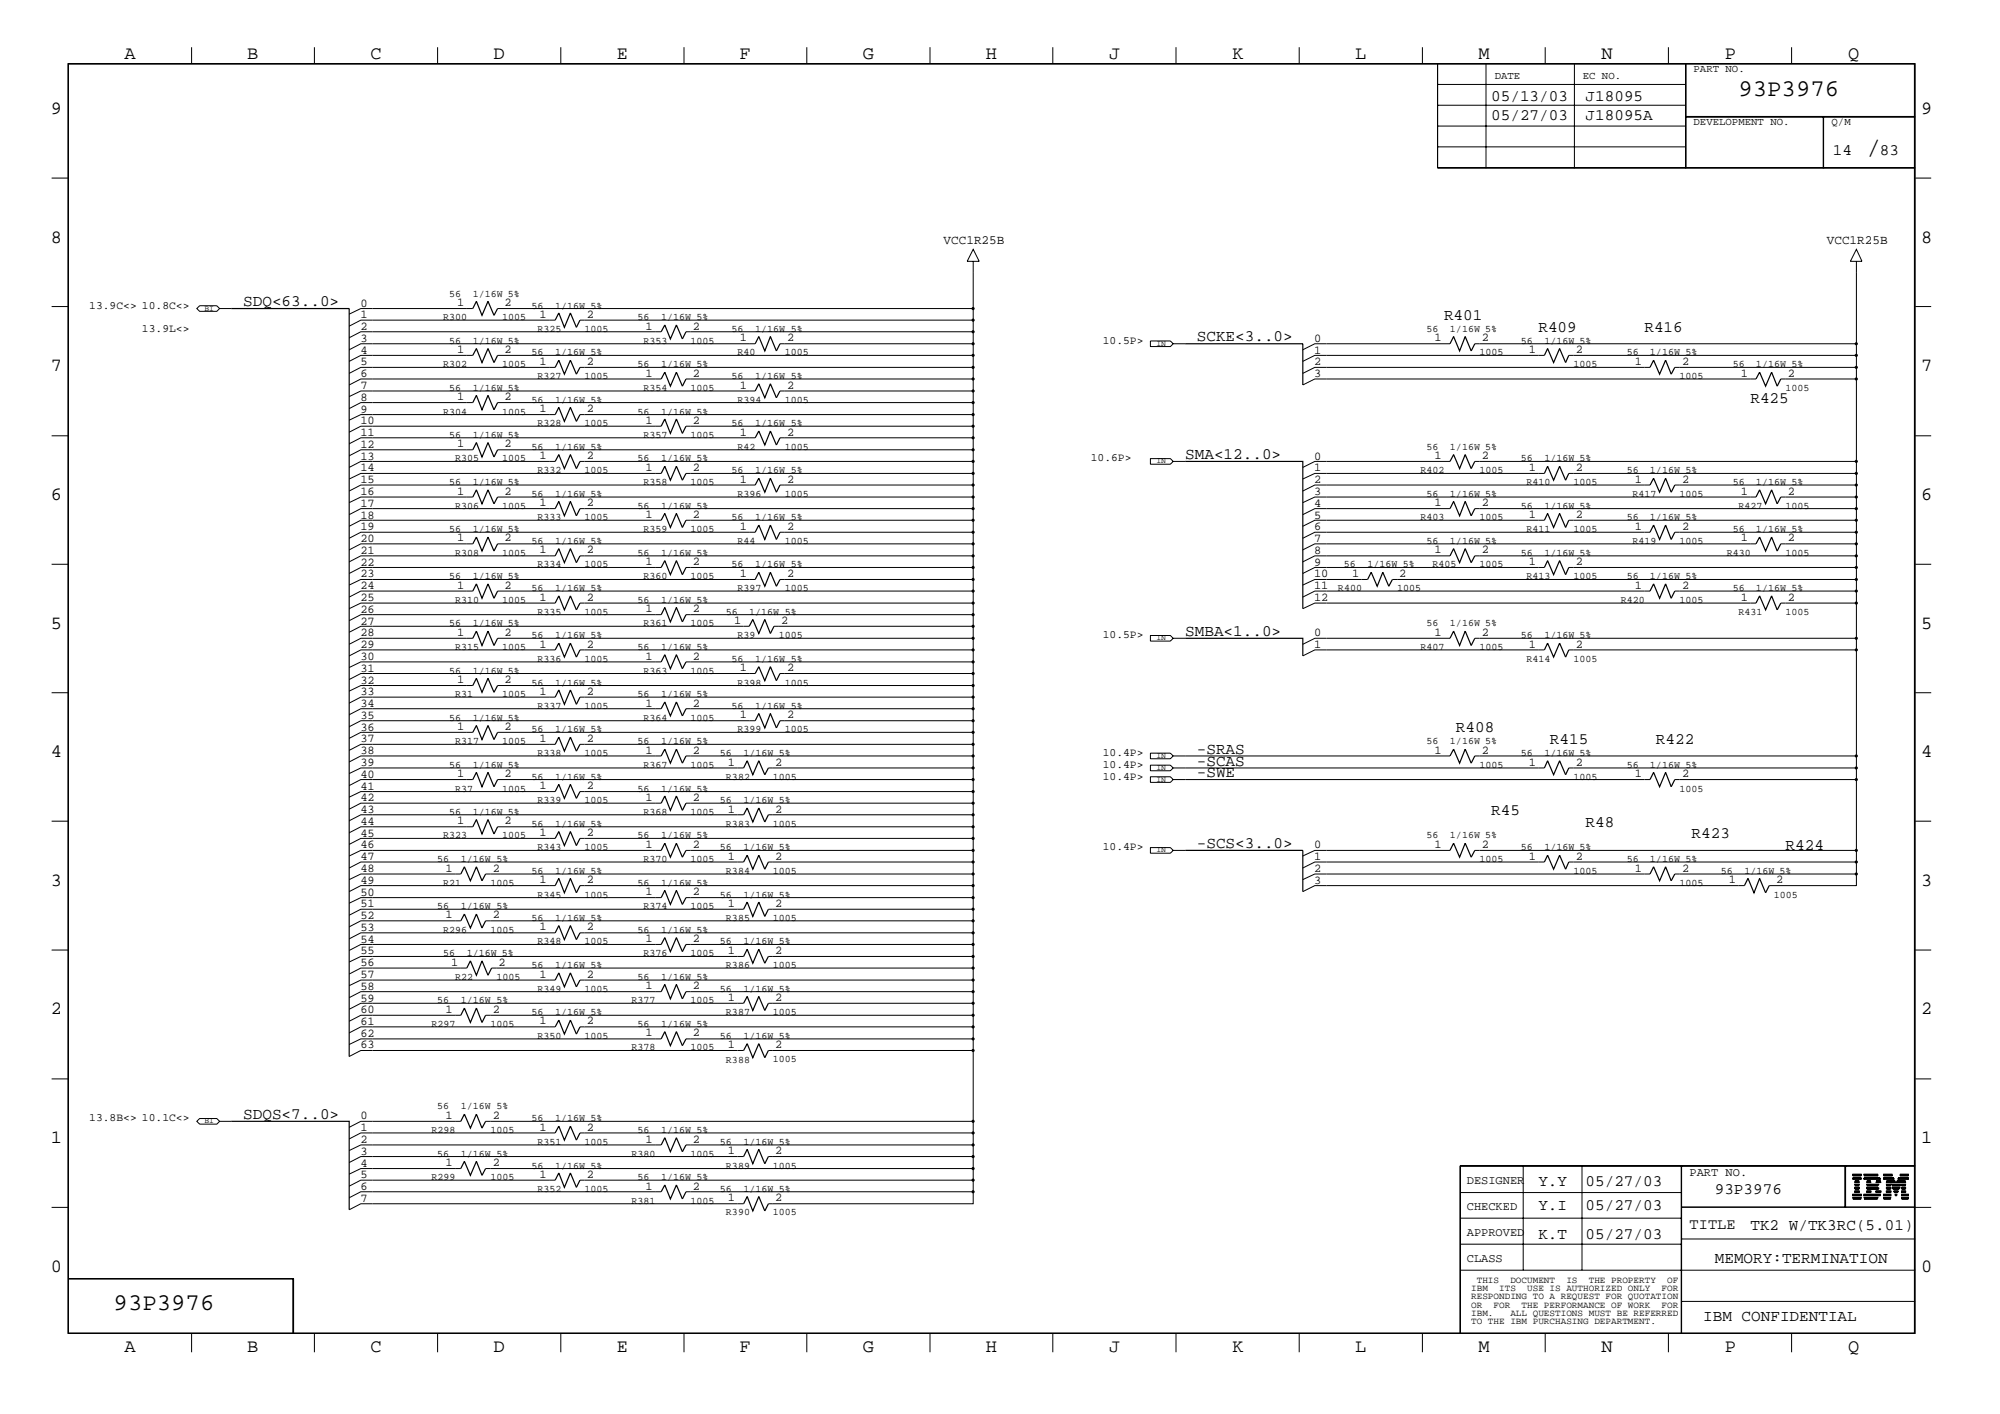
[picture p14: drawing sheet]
<svg xmlns="http://www.w3.org/2000/svg" width="423mm" height="299mm" viewBox="0 0 423 299" stroke-linecap="round" stroke-linejoin="round" font-family="sans-serif">
<defs><g id="words">
<text font-size="5.2" x="395.1" y="32.9">/</text>
<g font-size="5.1">
<text x="368" y="20.4">93P3976</text>
<text x="24" y="277.1">93P3976</text>
</g>
<g font-size="4">
<text x="26.3" y="12.4">A</text>
<text x="52.3" y="12.4">B</text>
<text x="78.4" y="12.4">C</text>
<text x="104.5" y="12.4">D</text>
<text x="130.6" y="12.4">E</text>
<text x="156.5" y="12.4">F</text>
<text x="182.6" y="12.4">G</text>
<text x="208.7" y="12.4">H</text>
<text x="234.8" y="12.4">J</text>
<text x="260.9" y="12.4">K</text>
<text x="286.9" y="12.4">L</text>
<text x="312.9" y="12.4">M</text>
<text x="339" y="12.4">N</text>
<text x="365.1" y="12.4">P</text>
<text x="391.2" y="12.4">Q</text>
<text x="10.8" y="24">9</text>
<text x="406.7" y="24">9</text>
<text x="10.8" y="51.3">8</text>
<text x="406.7" y="51.3">8</text>
<text x="10.8" y="78.5">7</text>
<text x="406.7" y="78.5">7</text>
<text x="10.8" y="105.7">6</text>
<text x="406.7" y="105.7">6</text>
<text x="10.8" y="133">5</text>
<text x="406.7" y="133">5</text>
<text x="10.8" y="160.2">4</text>
<text x="406.7" y="160.2">4</text>
<text x="10.8" y="187.4">3</text>
<text x="406.7" y="187.4">3</text>
<text x="10.8" y="214.6">2</text>
<text x="406.7" y="214.6">2</text>
<text x="10.8" y="241.9">1</text>
<text x="406.7" y="241.9">1</text>
<text x="10.8" y="269.1">0</text>
<text x="406.7" y="269.1">0</text>
<text x="26.3" y="286.1">A</text>
<text x="52.3" y="286.1">B</text>
<text x="78.4" y="286.1">C</text>
<text x="104.5" y="286.1">D</text>
<text x="130.6" y="286.1">E</text>
<text x="156.5" y="286.1">F</text>
<text x="182.6" y="286.1">G</text>
<text x="208.7" y="286.1">H</text>
<text x="234.8" y="286.1">J</text>
<text x="260.9" y="286.1">K</text>
<text x="286.9" y="286.1">L</text>
<text x="312.9" y="286.1">M</text>
<text x="339" y="286.1">N</text>
<text x="365.1" y="286.1">P</text>
<text x="391.2" y="286.1">Q</text>
</g>
<g font-size="3.4">
<text x="315.6" y="21.3">05/13/03</text>
<text x="335.6" y="21.3">J18095</text>
<text x="315.6" y="25.4">05/27/03</text>
<text x="335.6" y="25.4">J18095A</text>
<text x="387.9" y="32.9">14</text>
<text x="397.9" y="32.9">83</text>
<text x="51.5" y="64.8">SDQ&lt;63..0&gt;</text>
<text x="305.6" y="67.7">R401</text>
<text x="325.6" y="70.2">R409</text>
<text x="348.1" y="70.2">R416</text>
<text x="253.3" y="72.2">SCKE&lt;3..0&gt;</text>
<text x="370.5" y="85.2">R425</text>
<text x="250.9" y="97.1">SMA&lt;12..0&gt;</text>
<text x="250.9" y="134.5">SMBA&lt;1..0&gt;</text>
<text x="308.2" y="154.9">R408</text>
<text x="253.3" y="159.4">-SRAS</text>
<text x="253.3" y="162">-SCAS</text>
<text x="328.1" y="157.5">R415</text>
<text x="350.5" y="157.5">R422</text>
<text x="253.3" y="164.4">-SWE</text>
<text x="315.6" y="172.4">R45</text>
<text x="253.3" y="179.4">-SCS&lt;3..0&gt;</text>
<text x="335.6" y="174.9">R48</text>
<text x="358.1" y="177.4">R423</text>
<text x="378" y="179.9">R424</text>
<text x="51.5" y="236.7">SDQS&lt;7..0&gt;</text>
<text x="325.6" y="251">Y.Y</text>
<text x="335.6" y="251">05/27/03</text>
<text x="325.6" y="255.9">Y.I</text>
<text x="335.6" y="255.9">05/27/03</text>
<text x="363" y="252.6">93P3976</text>
<text x="325.6" y="262.1">K.T</text>
<text x="335.6" y="262.1">05/27/03</text>
<text x="370.5" y="260.2">TK2 W/TK3RC(5.01)</text>
<text x="363" y="267.1">MEMORY:TERMINATION</text>
<text x="360.5" y="279.6">IBM CONFIDENTIAL</text>
</g>
<text font-size="3.2" x="357.6" y="259.9">TITLE</text>
<g font-size="2.7">
<text x="199.7" y="51.6">VCC1R25B</text>
<text x="386.7" y="51.6">VCC1R25B</text>
</g>
<g font-size="2.5">
<text x="76.3" y="64.9">0</text>
<text x="96.8" y="64.8">1</text>
<text x="106.8" y="64.8">2</text>
<text x="76.3" y="69.9">2</text>
<text x="76.3" y="67.3">1</text>
<text x="114.2" y="67.2">1</text>
<text x="124.2" y="67.2">2</text>
<text x="136.7" y="69.8">1</text>
<text x="146.6" y="69.8">2</text>
<text x="76.3" y="77.3">5</text>
<text x="76.3" y="74.8">4</text>
<text x="76.3" y="72.3">3</text>
<text x="96.8" y="74.7">1</text>
<text x="106.8" y="74.7">2</text>
<text x="114.2" y="77.2">1</text>
<text x="124.2" y="77.2">2</text>
<text x="156.6" y="72.2">1</text>
<text x="166.6" y="72.2">2</text>
<text x="278.1" y="77.3">2</text>
<text x="278.1" y="74.8">1</text>
<text x="278.1" y="72.3">0</text>
<text x="303.6" y="72.2">1</text>
<text x="313.7" y="72.2">2</text>
<text x="323.6" y="74.7">1</text>
<text x="333.6" y="74.7">2</text>
<text x="346" y="77.2">1</text>
<text x="356" y="77.2">2</text>
<text x="76.3" y="82.3">7</text>
<text x="76.3" y="79.8">6</text>
<text x="136.7" y="79.7">1</text>
<text x="146.6" y="79.7">2</text>
<text x="156.6" y="82.2">1</text>
<text x="166.6" y="82.2">2</text>
<text x="278.1" y="79.8">3</text>
<text x="368.5" y="79.7">1</text>
<text x="378.5" y="79.7">2</text>
<text x="76.3" y="89.7">10</text>
<text x="76.3" y="84.8">8</text>
<text x="76.3" y="87.3">9</text>
<text x="96.8" y="84.7">1</text>
<text x="106.8" y="84.7">2</text>
<text x="114.2" y="87.2">1</text>
<text x="124.2" y="87.2">2</text>
<text x="136.7" y="89.7">1</text>
<text x="146.6" y="89.7">2</text>
<text x="76.3" y="94.7">12</text>
<text x="76.3" y="92.3">11</text>
<text x="96.8" y="94.7">1</text>
<text x="106.8" y="94.7">2</text>
<text x="156.6" y="92.2">1</text>
<text x="166.6" y="92.2">2</text>
<text x="76.3" y="99.7">14</text>
<text x="76.3" y="97.3">13</text>
<text x="114.2" y="97.1">1</text>
<text x="124.2" y="97.1">2</text>
<text x="136.7" y="99.7">1</text>
<text x="146.6" y="99.7">2</text>
<text x="278.1" y="97.3">0</text>
<text x="278.1" y="99.7">1</text>
<text x="303.6" y="97.1">1</text>
<text x="313.7" y="97.1">2</text>
<text x="323.6" y="99.7">1</text>
<text x="333.6" y="99.7">2</text>
<text x="76.3" y="107.2">17</text>
<text x="76.3" y="104.7">16</text>
<text x="76.3" y="102.2">15</text>
<text x="96.8" y="104.6">1</text>
<text x="106.8" y="104.6">2</text>
<text x="114.2" y="107.1">1</text>
<text x="124.2" y="107.1">2</text>
<text x="156.6" y="102.1">1</text>
<text x="166.6" y="102.1">2</text>
<text x="278.1" y="102.2">2</text>
<text x="278.1" y="104.7">3</text>
<text x="278.1" y="107.2">4</text>
<text x="303.6" y="107.1">1</text>
<text x="313.7" y="107.1">2</text>
<text x="346" y="102.1">1</text>
<text x="356" y="102.1">2</text>
<text x="368.5" y="104.6">1</text>
<text x="378.5" y="104.6">2</text>
<text x="76.3" y="109.7">18</text>
<text x="76.3" y="112.2">19</text>
<text x="136.7" y="109.6">1</text>
<text x="146.6" y="109.6">2</text>
<text x="156.6" y="112.1">1</text>
<text x="166.6" y="112.1">2</text>
<text x="278.1" y="109.7">5</text>
<text x="278.1" y="112.2">6</text>
<text x="323.6" y="109.6">1</text>
<text x="333.6" y="109.6">2</text>
<text x="346" y="112.1">1</text>
<text x="356" y="112.1">2</text>
<text x="76.3" y="119.7">22</text>
<text x="76.3" y="117.2">21</text>
<text x="76.3" y="114.7">20</text>
<text x="96.8" y="114.6">1</text>
<text x="106.8" y="114.6">2</text>
<text x="114.2" y="117.1">1</text>
<text x="124.2" y="117.1">2</text>
<text x="136.7" y="119.5">1</text>
<text x="146.6" y="119.5">2</text>
<text x="278.1" y="114.7">7</text>
<text x="278.1" y="117.2">8</text>
<text x="278.1" y="119.7">9</text>
<text x="303.6" y="117.1">1</text>
<text x="313.7" y="117.1">2</text>
<text x="323.6" y="119.5">1</text>
<text x="333.6" y="119.5">2</text>
<text x="368.5" y="114.6">1</text>
<text x="378.5" y="114.6">2</text>
<text x="76.3" y="124.6">24</text>
<text x="76.3" y="122.2">23</text>
<text x="96.8" y="124.5">1</text>
<text x="106.8" y="124.5">2</text>
<text x="156.6" y="122.1">1</text>
<text x="166.6" y="122.1">2</text>
<text x="278.1" y="122.2">10</text>
<text x="278.1" y="124.6">11</text>
<text x="286.2" y="122.1">1</text>
<text x="296.2" y="122.1">2</text>
<text x="346" y="124.5">1</text>
<text x="356" y="124.5">2</text>
<text x="76.3" y="129.6">26</text>
<text x="76.3" y="127.2">25</text>
<text x="114.2" y="127.1">1</text>
<text x="124.2" y="127.1">2</text>
<text x="136.7" y="129.5">1</text>
<text x="146.6" y="129.5">2</text>
<text x="278.1" y="127.2">12</text>
<text x="368.5" y="127.1">1</text>
<text x="378.5" y="127.1">2</text>
<text x="76.3" y="137.2">29</text>
<text x="76.3" y="134.6">28</text>
<text x="76.3" y="132.2">27</text>
<text x="96.8" y="134.5">1</text>
<text x="106.8" y="134.5">2</text>
<text x="114.2" y="137">1</text>
<text x="124.2" y="137">2</text>
<text x="155.4" y="132.1">1</text>
<text x="165.4" y="132.1">2</text>
<text x="278.1" y="137.2">1</text>
<text x="278.1" y="134.6">0</text>
<text x="303.6" y="134.5">1</text>
<text x="313.7" y="134.5">2</text>
<text x="323.6" y="137">1</text>
<text x="333.6" y="137">2</text>
<text x="76.3" y="142.1">31</text>
<text x="76.3" y="139.6">30</text>
<text x="136.7" y="139.5">1</text>
<text x="146.6" y="139.5">2</text>
<text x="156.6" y="142">1</text>
<text x="166.6" y="142">2</text>
<text x="76.3" y="149.6">34</text>
<text x="76.3" y="147.1">33</text>
<text x="76.3" y="144.6">32</text>
<text x="96.8" y="144.5">1</text>
<text x="106.8" y="144.5">2</text>
<text x="114.2" y="147">1</text>
<text x="124.2" y="147">2</text>
<text x="136.7" y="149.5">1</text>
<text x="146.6" y="149.5">2</text>
<text x="76.3" y="154.6">36</text>
<text x="76.3" y="152.1">35</text>
<text x="96.8" y="154.4">1</text>
<text x="106.8" y="154.4">2</text>
<text x="156.6" y="152">1</text>
<text x="166.6" y="152">2</text>
<text x="76.3" y="159.6">38</text>
<text x="76.3" y="157.1">37</text>
<text x="114.2" y="157">1</text>
<text x="124.2" y="157">2</text>
<text x="136.7" y="159.4">1</text>
<text x="146.6" y="159.4">2</text>
<text x="154.1" y="162">1</text>
<text x="164.1" y="162">2</text>
<text x="303.6" y="159.4">1</text>
<text x="313.7" y="159.4">2</text>
<text x="323.6" y="162">1</text>
<text x="333.6" y="162">2</text>
<text x="76.3" y="167">41</text>
<text x="76.3" y="164.5">40</text>
<text x="76.3" y="162.1">39</text>
<text x="96.8" y="164.4">1</text>
<text x="106.8" y="164.4">2</text>
<text x="114.2" y="167">1</text>
<text x="124.2" y="167">2</text>
<text x="346" y="164.4">1</text>
<text x="356" y="164.4">2</text>
<text x="76.3" y="172">43</text>
<text x="76.3" y="169.5">42</text>
<text x="136.7" y="169.4">1</text>
<text x="146.6" y="169.4">2</text>
<text x="154.1" y="172">1</text>
<text x="164.1" y="172">2</text>
<text x="76.3" y="179.5">46</text>
<text x="76.3" y="177">45</text>
<text x="76.3" y="174.5">44</text>
<text x="96.8" y="174.4">1</text>
<text x="106.8" y="174.4">2</text>
<text x="114.2" y="176.9">1</text>
<text x="124.2" y="176.9">2</text>
<text x="136.7" y="179.4">1</text>
<text x="146.6" y="179.4">2</text>
<text x="278.1" y="179.5">0</text>
<text x="303.6" y="179.4">1</text>
<text x="313.7" y="179.4">2</text>
<text x="76.3" y="184.5">48</text>
<text x="76.3" y="181.9">47</text>
<text x="94.3" y="184.4">1</text>
<text x="104.3" y="184.4">2</text>
<text x="154.1" y="181.9">1</text>
<text x="164.1" y="181.9">2</text>
<text x="278.1" y="181.9">1</text>
<text x="278.1" y="184.5">2</text>
<text x="323.6" y="181.9">1</text>
<text x="333.6" y="181.9">2</text>
<text x="346" y="184.4">1</text>
<text x="356" y="184.4">2</text>
<text x="76.3" y="191.9">51</text>
<text x="76.3" y="186.9">49</text>
<text x="76.3" y="189.5">50</text>
<text x="114.2" y="186.9">1</text>
<text x="124.2" y="186.9">2</text>
<text x="136.7" y="189.4">1</text>
<text x="146.6" y="189.4">2</text>
<text x="154.1" y="191.9">1</text>
<text x="164.1" y="191.9">2</text>
<text x="278.1" y="186.9">3</text>
<text x="365.9" y="186.9">1</text>
<text x="375.9" y="186.9">2</text>
<text x="76.3" y="196.9">53</text>
<text x="76.3" y="194.5">52</text>
<text x="94.3" y="194.3">1</text>
<text x="104.3" y="194.3">2</text>
<text x="114.2" y="196.8">1</text>
<text x="124.2" y="196.8">2</text>
<text x="76.3" y="201.9">55</text>
<text x="76.3" y="199.5">54</text>
<text x="136.7" y="199.3">1</text>
<text x="146.6" y="199.3">2</text>
<text x="154.1" y="201.8">1</text>
<text x="164.1" y="201.8">2</text>
<text x="76.3" y="209.4">58</text>
<text x="76.3" y="204.4">56</text>
<text x="76.3" y="206.9">57</text>
<text x="95.5" y="204.3">1</text>
<text x="105.5" y="204.3">2</text>
<text x="114.2" y="206.8">1</text>
<text x="124.2" y="206.8">2</text>
<text x="136.7" y="209.3">1</text>
<text x="146.6" y="209.3">2</text>
<text x="76.3" y="214.4">60</text>
<text x="76.3" y="211.9">59</text>
<text x="94.3" y="214.3">1</text>
<text x="104.3" y="214.3">2</text>
<text x="154.1" y="211.8">1</text>
<text x="164.1" y="211.8">2</text>
<text x="76.3" y="216.9">61</text>
<text x="76.3" y="221.8">63</text>
<text x="76.3" y="219.4">62</text>
<text x="114.2" y="216.7">1</text>
<text x="124.2" y="216.7">2</text>
<text x="136.7" y="219.3">1</text>
<text x="146.6" y="219.3">2</text>
<text x="154.1" y="221.7">1</text>
<text x="164.1" y="221.7">2</text>
<text x="76.3" y="236.8">0</text>
<text x="76.3" y="239.4">1</text>
<text x="94.3" y="236.7">1</text>
<text x="104.3" y="236.7">2</text>
<text x="114.2" y="239.2">1</text>
<text x="124.2" y="239.2">2</text>
<text x="76.3" y="244.3">3</text>
<text x="76.3" y="241.8">2</text>
<text x="136.7" y="241.7">1</text>
<text x="146.6" y="241.7">2</text>
<text x="154.1" y="244.2">1</text>
<text x="164.1" y="244.2">2</text>
<text x="76.3" y="251.8">6</text>
<text x="76.3" y="249.3">5</text>
<text x="76.3" y="246.8">4</text>
<text x="94.3" y="246.7">1</text>
<text x="104.3" y="246.7">2</text>
<text x="114.2" y="249.2">1</text>
<text x="124.2" y="249.2">2</text>
<text x="136.7" y="251.7">1</text>
<text x="146.6" y="251.7">2</text>
<text x="310.5" y="250.5">DESIGNER</text>
<text x="357.6" y="248.8">PART NO.</text>
<text x="76.3" y="254.3">7</text>
<text x="154.1" y="254.2">1</text>
<text x="164.1" y="254.2">2</text>
<text x="310.5" y="256">CHECKED</text>
<text x="310.5" y="261.5">APPROVED</text>
<text x="310.5" y="267">CLASS</text>
</g>
<g font-size="2.4">
<text x="18.9" y="65.3">13.9C&lt;&gt; 10.8C&lt;&gt;</text>
<text x="30.1" y="70.2">13.9L&lt;&gt;</text>
<text x="233.4" y="72.7">10.5P&gt;</text>
<text x="230.9" y="97.6">10.6P&gt;</text>
<text x="233.4" y="135">10.5P&gt;</text>
<text x="233.4" y="159.9">10.4P&gt;</text>
<text x="233.4" y="164.9">10.4P&gt;</text>
<text x="233.4" y="162.5">10.4P&gt;</text>
<text x="233.4" y="179.9">10.4P&gt;</text>
<text x="18.9" y="237.2">13.8B&lt;&gt; 10.1C&lt;&gt;</text>
</g>
<g font-size="2.3">
<text x="316.4" y="16.7">DATE</text>
<text x="335" y="16.7">EC NO.</text>
<text x="358.5" y="15.2">PART NO.</text>
<text x="358.5" y="26.5">DEVELOPMENT NO.</text>
<text x="387.7" y="26.5">Q/M</text>
</g>
<g font-size="2.1">
<text x="95.1" y="62.7">56</text>
<text x="100.1" y="62.7">1/16W 5%</text>
<text x="112.5" y="65.3">56</text>
<text x="117.5" y="65.3">1/16W 5%</text>
<text x="93.8" y="67.7">R300</text>
<text x="106.3" y="67.7">1005</text>
<text x="113.8" y="70.2">R325</text>
<text x="123.7" y="70.2">1005</text>
<text x="135" y="67.7">56</text>
<text x="140" y="67.7">1/16W 5%</text>
<text x="154.9" y="70.2">56</text>
<text x="159.9" y="70.2">1/16W 5%</text>
<text x="301.9" y="70.2">56</text>
<text x="306.9" y="70.2">1/16W 5%</text>
<text x="93.8" y="77.7">R302</text>
<text x="95.1" y="72.7">56</text>
<text x="100.1" y="72.7">1/16W 5%</text>
<text x="106.3" y="77.7">1005</text>
<text x="112.5" y="75.2">56</text>
<text x="117.5" y="75.2">1/16W 5%</text>
<text x="135" y="77.7">56</text>
<text x="136.2" y="72.7">R353</text>
<text x="140" y="77.7">1/16W 5%</text>
<text x="146.1" y="72.7">1005</text>
<text x="156.1" y="75.2">R40</text>
<text x="166.1" y="75.2">1005</text>
<text x="313.2" y="75.2">1005</text>
<text x="321.9" y="72.7">56</text>
<text x="326.9" y="72.7">1/16W 5%</text>
<text x="333.1" y="77.7">1005</text>
<text x="344.3" y="75.2">56</text>
<text x="349.2" y="75.2">1/16W 5%</text>
<text x="366.8" y="77.7">56</text>
<text x="371.7" y="77.7">1/16W 5%</text>
<text x="95.1" y="82.7">56</text>
<text x="100.1" y="82.7">1/16W 5%</text>
<text x="113.8" y="80.2">R327</text>
<text x="123.7" y="80.2">1005</text>
<text x="136.2" y="82.7">R354</text>
<text x="146.1" y="82.7">1005</text>
<text x="154.9" y="80.2">56</text>
<text x="159.9" y="80.2">1/16W 5%</text>
<text x="355.5" y="80.2">1005</text>
<text x="378" y="82.7">1005</text>
<text x="93.8" y="87.7">R304</text>
<text x="106.3" y="87.7">1005</text>
<text x="112.5" y="85.2">56</text>
<text x="117.5" y="85.2">1/16W 5%</text>
<text x="135" y="87.7">56</text>
<text x="140" y="87.7">1/16W 5%</text>
<text x="156.1" y="85.2">R394</text>
<text x="166.1" y="85.2">1005</text>
<text x="95.1" y="92.6">56</text>
<text x="100.1" y="92.6">1/16W 5%</text>
<text x="112.5" y="95.2">56</text>
<text x="113.8" y="90.2">R328</text>
<text x="117.5" y="95.2">1/16W 5%</text>
<text x="123.7" y="90.2">1005</text>
<text x="136.2" y="92.6">R357</text>
<text x="146.1" y="92.6">1005</text>
<text x="154.9" y="90.2">56</text>
<text x="156.1" y="95.2">R42</text>
<text x="159.9" y="90.2">1/16W 5%</text>
<text x="166.1" y="95.2">1005</text>
<text x="301.9" y="95.2">56</text>
<text x="306.9" y="95.2">1/16W 5%</text>
<text x="96.4" y="97.6">R305</text>
<text x="106.3" y="97.6">1005</text>
<text x="113.8" y="100.2">R332</text>
<text x="123.7" y="100.2">1005</text>
<text x="135" y="97.6">56</text>
<text x="140" y="97.6">1/16W 5%</text>
<text x="154.9" y="100.2">56</text>
<text x="159.9" y="100.2">1/16W 5%</text>
<text x="300.7" y="100.2">R402</text>
<text x="313.2" y="100.2">1005</text>
<text x="321.9" y="97.6">56</text>
<text x="326.9" y="97.6">1/16W 5%</text>
<text x="344.3" y="100.2">56</text>
<text x="349.2" y="100.2">1/16W 5%</text>
<text x="95.1" y="102.6">56</text>
<text x="96.4" y="107.6">R306</text>
<text x="100.1" y="102.6">1/16W 5%</text>
<text x="106.3" y="107.6">1005</text>
<text x="112.5" y="105.2">56</text>
<text x="117.5" y="105.2">1/16W 5%</text>
<text x="135" y="107.6">56</text>
<text x="136.2" y="102.6">R358</text>
<text x="140" y="107.6">1/16W 5%</text>
<text x="146.1" y="102.6">1005</text>
<text x="156.1" y="105.2">R396</text>
<text x="166.1" y="105.2">1005</text>
<text x="301.9" y="105.2">56</text>
<text x="306.9" y="105.2">1/16W 5%</text>
<text x="321.9" y="107.6">56</text>
<text x="323.1" y="102.6">R410</text>
<text x="326.9" y="107.6">1/16W 5%</text>
<text x="333.1" y="102.6">1005</text>
<text x="345.5" y="105.2">R417</text>
<text x="355.5" y="105.2">1005</text>
<text x="366.8" y="102.6">56</text>
<text x="368" y="107.6">R427</text>
<text x="371.7" y="102.6">1/16W 5%</text>
<text x="378" y="107.6">1005</text>
<text x="95.1" y="112.6">56</text>
<text x="100.1" y="112.6">1/16W 5%</text>
<text x="113.8" y="110.1">R333</text>
<text x="123.7" y="110.1">1005</text>
<text x="136.2" y="112.6">R359</text>
<text x="146.1" y="112.6">1005</text>
<text x="154.9" y="110.1">56</text>
<text x="159.9" y="110.1">1/16W 5%</text>
<text x="300.7" y="110.1">R403</text>
<text x="313.2" y="110.1">1005</text>
<text x="323.1" y="112.6">R411</text>
<text x="333.1" y="112.6">1005</text>
<text x="344.3" y="110.1">56</text>
<text x="349.2" y="110.1">1/16W 5%</text>
<text x="366.8" y="112.6">56</text>
<text x="371.7" y="112.6">1/16W 5%</text>
<text x="96.4" y="117.6">R308</text>
<text x="106.3" y="117.6">1005</text>
<text x="112.5" y="115.1">56</text>
<text x="117.5" y="115.1">1/16W 5%</text>
<text x="135" y="117.6">56</text>
<text x="140" y="117.6">1/16W 5%</text>
<text x="156.1" y="115.1">R44</text>
<text x="166.1" y="115.1">1005</text>
<text x="301.9" y="115.1">56</text>
<text x="306.9" y="115.1">1/16W 5%</text>
<text x="321.9" y="117.6">56</text>
<text x="326.9" y="117.6">1/16W 5%</text>
<text x="345.5" y="115.1">R419</text>
<text x="355.5" y="115.1">1005</text>
<text x="365.5" y="117.6">R430</text>
<text x="378" y="117.6">1005</text>
<text x="95.1" y="122.6">56</text>
<text x="100.1" y="122.6">1/16W 5%</text>
<text x="112.5" y="125.1">56</text>
<text x="113.8" y="120.1">R334</text>
<text x="117.5" y="125.1">1/16W 5%</text>
<text x="123.7" y="120.1">1005</text>
<text x="136.2" y="122.6">R360</text>
<text x="146.1" y="122.6">1005</text>
<text x="154.9" y="120.1">56</text>
<text x="156.1" y="125.1">R397</text>
<text x="159.9" y="120.1">1/16W 5%</text>
<text x="166.1" y="125.1">1005</text>
<text x="283.2" y="125.1">R400</text>
<text x="284.5" y="120.1">56</text>
<text x="289.5" y="120.1">1/16W 5%</text>
<text x="295.7" y="125.1">1005</text>
<text x="303.2" y="120.1">R405</text>
<text x="313.2" y="120.1">1005</text>
<text x="323.1" y="122.6">R413</text>
<text x="333.1" y="122.6">1005</text>
<text x="344.3" y="122.6">56</text>
<text x="349.2" y="122.6">1/16W 5%</text>
<text x="366.8" y="125.1">56</text>
<text x="371.7" y="125.1">1/16W 5%</text>
<text x="96.4" y="127.6">R310</text>
<text x="106.3" y="127.6">1005</text>
<text x="113.8" y="130">R335</text>
<text x="123.7" y="130">1005</text>
<text x="135" y="127.6">56</text>
<text x="140" y="127.6">1/16W 5%</text>
<text x="153.7" y="130">56</text>
<text x="158.6" y="130">1/16W 5%</text>
<text x="343.1" y="127.6">R420</text>
<text x="355.5" y="127.6">1005</text>
<text x="368" y="130">R431</text>
<text x="378" y="130">1005</text>
<text x="95.1" y="132.5">56</text>
<text x="96.4" y="137.5">R315</text>
<text x="100.1" y="132.5">1/16W 5%</text>
<text x="106.3" y="137.5">1005</text>
<text x="112.5" y="135">56</text>
<text x="117.5" y="135">1/16W 5%</text>
<text x="135" y="137.5">56</text>
<text x="136.2" y="132.5">R361</text>
<text x="140" y="137.5">1/16W 5%</text>
<text x="146.1" y="132.5">1005</text>
<text x="156.1" y="135">R39</text>
<text x="164.8" y="135">1005</text>
<text x="300.7" y="137.5">R407</text>
<text x="301.9" y="132.5">56</text>
<text x="306.9" y="132.5">1/16W 5%</text>
<text x="313.2" y="137.5">1005</text>
<text x="321.9" y="135">56</text>
<text x="326.9" y="135">1/16W 5%</text>
<text x="95.1" y="142.5">56</text>
<text x="100.1" y="142.5">1/16W 5%</text>
<text x="113.8" y="140">R336</text>
<text x="123.7" y="140">1005</text>
<text x="136.2" y="142.5">R363</text>
<text x="146.1" y="142.5">1005</text>
<text x="154.9" y="140">56</text>
<text x="159.9" y="140">1/16W 5%</text>
<text x="323.1" y="140">R414</text>
<text x="333.1" y="140">1005</text>
<text x="96.4" y="147.5">R31</text>
<text x="106.3" y="147.5">1005</text>
<text x="112.5" y="145">56</text>
<text x="113.8" y="149.9">R337</text>
<text x="117.5" y="145">1/16W 5%</text>
<text x="123.7" y="149.9">1005</text>
<text x="135" y="147.5">56</text>
<text x="140" y="147.5">1/16W 5%</text>
<text x="154.9" y="149.9">56</text>
<text x="156.1" y="145">R398</text>
<text x="159.9" y="149.9">1/16W 5%</text>
<text x="166.1" y="145">1005</text>
<text x="95.1" y="152.5">56</text>
<text x="100.1" y="152.5">1/16W 5%</text>
<text x="112.5" y="154.9">56</text>
<text x="117.5" y="154.9">1/16W 5%</text>
<text x="136.2" y="152.5">R364</text>
<text x="146.1" y="152.5">1005</text>
<text x="156.1" y="154.9">R399</text>
<text x="166.1" y="154.9">1005</text>
<text x="96.4" y="157.5">R317</text>
<text x="106.3" y="157.5">1005</text>
<text x="113.8" y="159.9">R338</text>
<text x="123.7" y="159.9">1005</text>
<text x="135" y="157.5">56</text>
<text x="140" y="157.5">1/16W 5%</text>
<text x="152.4" y="159.9">56</text>
<text x="157.4" y="159.9">1/16W 5%</text>
<text x="301.9" y="157.5">56</text>
<text x="306.9" y="157.5">1/16W 5%</text>
<text x="321.9" y="159.9">56</text>
<text x="326.9" y="159.9">1/16W 5%</text>
<text x="95.1" y="162.5">56</text>
<text x="96.4" y="167.5">R37</text>
<text x="100.1" y="162.5">1/16W 5%</text>
<text x="106.3" y="167.5">1005</text>
<text x="112.5" y="164.9">56</text>
<text x="117.5" y="164.9">1/16W 5%</text>
<text x="135" y="167.5">56</text>
<text x="136.2" y="162.5">R367</text>
<text x="140" y="167.5">1/16W 5%</text>
<text x="146.1" y="162.5">1005</text>
<text x="153.7" y="164.9">R382</text>
<text x="163.6" y="164.9">1005</text>
<text x="313.2" y="162.5">1005</text>
<text x="333.1" y="164.9">1005</text>
<text x="344.3" y="162.5">56</text>
<text x="349.2" y="162.5">1/16W 5%</text>
<text x="355.5" y="167.5">1005</text>
<text x="95.1" y="172.4">56</text>
<text x="100.1" y="172.4">1/16W 5%</text>
<text x="113.8" y="169.9">R339</text>
<text x="123.7" y="169.9">1005</text>
<text x="136.2" y="172.4">R368</text>
<text x="146.1" y="172.4">1005</text>
<text x="152.4" y="169.9">56</text>
<text x="157.4" y="169.9">1/16W 5%</text>
<text x="93.8" y="177.4">R323</text>
<text x="106.3" y="177.4">1005</text>
<text x="112.5" y="174.9">56</text>
<text x="113.8" y="179.9">R343</text>
<text x="117.5" y="174.9">1/16W 5%</text>
<text x="123.7" y="179.9">1005</text>
<text x="135" y="177.4">56</text>
<text x="140" y="177.4">1/16W 5%</text>
<text x="152.4" y="179.9">56</text>
<text x="153.7" y="174.9">R383</text>
<text x="157.4" y="179.9">1/16W 5%</text>
<text x="163.6" y="174.9">1005</text>
<text x="301.9" y="177.4">56</text>
<text x="306.9" y="177.4">1/16W 5%</text>
<text x="321.9" y="179.9">56</text>
<text x="326.9" y="179.9">1/16W 5%</text>
<text x="92.5" y="182.4">56</text>
<text x="97.5" y="182.4">1/16W 5%</text>
<text x="112.5" y="184.9">56</text>
<text x="117.5" y="184.9">1/16W 5%</text>
<text x="136.2" y="182.4">R370</text>
<text x="146.1" y="182.4">1005</text>
<text x="153.7" y="184.9">R384</text>
<text x="163.6" y="184.9">1005</text>
<text x="313.2" y="182.4">1005</text>
<text x="333.1" y="184.9">1005</text>
<text x="344.3" y="182.4">56</text>
<text x="349.2" y="182.4">1/16W 5%</text>
<text x="364.2" y="184.9">56</text>
<text x="369.2" y="184.9">1/16W 5%</text>
<text x="93.8" y="187.4">R21</text>
<text x="103.8" y="187.4">1005</text>
<text x="113.8" y="189.9">R345</text>
<text x="123.7" y="189.9">1005</text>
<text x="135" y="187.4">56</text>
<text x="140" y="187.4">1/16W 5%</text>
<text x="152.4" y="189.9">56</text>
<text x="157.4" y="189.9">1/16W 5%</text>
<text x="355.5" y="187.4">1005</text>
<text x="375.5" y="189.9">1005</text>
<text x="92.5" y="192.4">56</text>
<text x="93.8" y="197.4">R296</text>
<text x="97.5" y="192.4">1/16W 5%</text>
<text x="103.8" y="197.4">1005</text>
<text x="112.5" y="194.8">56</text>
<text x="117.5" y="194.8">1/16W 5%</text>
<text x="135" y="197.4">56</text>
<text x="136.2" y="192.4">R374</text>
<text x="140" y="197.4">1/16W 5%</text>
<text x="146.1" y="192.4">1005</text>
<text x="153.7" y="194.8">R385</text>
<text x="163.6" y="194.8">1005</text>
<text x="93.8" y="202.4">56</text>
<text x="98.8" y="202.4">1/16W 5%</text>
<text x="113.8" y="199.8">R348</text>
<text x="123.7" y="199.8">1005</text>
<text x="136.2" y="202.4">R376</text>
<text x="146.1" y="202.4">1005</text>
<text x="152.4" y="199.8">56</text>
<text x="157.4" y="199.8">1/16W 5%</text>
<text x="96.4" y="207.3">R22</text>
<text x="105.1" y="207.3">1005</text>
<text x="112.5" y="204.8">56</text>
<text x="113.8" y="209.8">R349</text>
<text x="117.5" y="204.8">1/16W 5%</text>
<text x="123.7" y="209.8">1005</text>
<text x="135" y="207.3">56</text>
<text x="140" y="207.3">1/16W 5%</text>
<text x="152.4" y="209.8">56</text>
<text x="153.7" y="204.8">R386</text>
<text x="157.4" y="209.8">1/16W 5%</text>
<text x="163.6" y="204.8">1005</text>
<text x="92.5" y="212.3">56</text>
<text x="97.5" y="212.3">1/16W 5%</text>
<text x="112.5" y="214.8">56</text>
<text x="117.5" y="214.8">1/16W 5%</text>
<text x="133.7" y="212.3">R377</text>
<text x="146.1" y="212.3">1005</text>
<text x="153.7" y="214.8">R387</text>
<text x="163.6" y="214.8">1005</text>
<text x="91.4" y="217.3">R297</text>
<text x="103.8" y="217.3">1005</text>
<text x="113.8" y="219.8">R350</text>
<text x="123.7" y="219.8">1005</text>
<text x="135" y="217.3">56</text>
<text x="140" y="217.3">1/16W 5%</text>
<text x="152.4" y="219.8">56</text>
<text x="157.4" y="219.8">1/16W 5%</text>
<text x="133.7" y="222.2">R378</text>
<text x="146.1" y="222.2">1005</text>
<text x="153.7" y="224.8">R388</text>
<text x="163.6" y="224.8">1005</text>
<text x="91.4" y="239.7">R298</text>
<text x="92.5" y="234.7">56</text>
<text x="97.5" y="234.7">1/16W 5%</text>
<text x="103.8" y="239.7">1005</text>
<text x="112.5" y="237.2">56</text>
<text x="117.5" y="237.2">1/16W 5%</text>
<text x="135" y="239.7">56</text>
<text x="140" y="239.7">1/16W 5%</text>
<text x="92.5" y="244.7">56</text>
<text x="97.5" y="244.7">1/16W 5%</text>
<text x="113.8" y="242.2">R351</text>
<text x="123.7" y="242.2">1005</text>
<text x="133.7" y="244.7">R380</text>
<text x="146.1" y="244.7">1005</text>
<text x="152.4" y="242.2">56</text>
<text x="157.4" y="242.2">1/16W 5%</text>
<text x="91.4" y="249.7">R299</text>
<text x="103.8" y="249.7">1005</text>
<text x="112.5" y="247.2">56</text>
<text x="117.5" y="247.2">1/16W 5%</text>
<text x="135" y="249.7">56</text>
<text x="140" y="249.7">1/16W 5%</text>
<text x="153.7" y="247.2">R389</text>
<text x="163.6" y="247.2">1005</text>
<text x="113.8" y="252.1">R352</text>
<text x="123.7" y="252.1">1005</text>
<text x="133.7" y="254.7">R381</text>
<text x="146.1" y="254.7">1005</text>
<text x="152.4" y="252.1">56</text>
<text x="153.7" y="257.1">R390</text>
<text x="157.4" y="252.1">1/16W 5%</text>
<text x="163.6" y="257.1">1005</text>
</g>
<g font-size="2">
<text x="311.4" y="273.1">IBM</text>
<text x="311.4" y="274.9">RESPONDING TO A REQUEST FOR QUOTATION</text>
<text x="312.6" y="271.4">THIS</text>
<text x="317.3" y="273.1">ITS</text>
<text x="319.7" y="271.4">DOCUMENT</text>
<text x="323.3" y="273.1">USE IS AUTHORIZED ONLY</text>
<text x="331.6" y="271.4">IS</text>
<text x="336.3" y="271.4">THE PROPERTY</text>
<text x="351.7" y="273.1">FOR</text>
<text x="352.9" y="271.4">OF</text>
<text x="311.4" y="276.7">OR</text>
<text x="311.4" y="278.5">IBM.</text>
<text x="311.4" y="280.2">TO THE IBM PURCHASING DEPARTMENT.</text>
<text x="316.1" y="276.7">FOR</text>
<text x="319.7" y="278.5">ALL QUESTIONS MUST BE REFERRED</text>
<text x="322.1" y="276.7">THE PERFORMANCE OF WORK</text>
<text x="351.7" y="276.7">FOR</text>
</g>
<g font-size="1.7">
<text x="43.3" y="65.7">BI</text>
<text x="244.8" y="73.2">IN</text>
<text x="244.8" y="98">IN</text>
<text x="244.8" y="135.5">IN</text>
<text x="244.8" y="160.4">IN</text>
<text x="244.8" y="162.8">IN</text>
<text x="244.8" y="165.4">IN</text>
<text x="244.8" y="180.3">IN</text>
<text x="43.3" y="237.7">BI</text>
</g>
</g></defs>
<g fill="none" stroke="#000" stroke-width=".25">
<path d="M48.9 65.3h25v158.2M100.1 65.3l.7-1.5 1.2 2.9 1.3-2.9 1.3 2.9 .7-1.4M100.1 75.2l.7-1.5 1.2 3 1.3-3 1.3 3 .7-1.5M117.5 77.7l.8-1.5 1.2 3 1.2-3 1.3 3 .8-1.5M117.5 67.7l.8-1.5 1.2 3.1 1.2-3.1 1.3 3.1 .8-1.6M140 70.2l.7-1.5 1.2 3 1.3-3 1.2 3 .8-1.5M159.9 72.7l.7-1.5 1.3 3.1 1.2-3.1 1.2 3.1 .8-1.6M250.9 72.7h24.9v8.7M306.9 72.7l.8-1.5 1.2 3.1 1.2-3.1 1.3 3.1 .8-1.6M326.9 75.2l.7-1.5 1.2 3 1.3-3 1.3 3 .7-1.5M349.2 77.7l.8-1.5 1.3 3 1.3-3 1.1 3 .8-1.5M100.1 95.2l.7-1.6 1.2 3.1 1.3-3.1 1.3 3.1 .7-1.5"/>
<path d="M100.1 85.2l.7-1.5 1.2 3 1.3-3 1.3 3 .7-1.5M117.5 97.6l.8-1.4 1.2 2.9 1.2-2.9 1.3 2.9 .8-1.5M117.5 87.7l.8-1.5 1.2 3 1.2-3 1.3 3 .8-1.5M140 90.2l.7-1.6 1.2 3.1 1.3-3.1 1.2 3.1 .8-1.5M140 80.2l.7-1.5 1.2 3 1.3-3 1.2 3 .8-1.5M159.9 92.6l.7-1.4 1.3 2.9 1.2-2.9 1.2 2.9 .8-1.5M159.9 82.7l.7-1.5 1.3 3 1.2-3 1.2 3 .8-1.5M250.9 97.6h24.9v31.2M306.9 97.6l.8-1.4 1.2 2.9 1.2-2.9 1.3 2.9 .8-1.5M371.7 80.2l.7-1.5 1.3 3 1.3-3 1.2 3 .7-1.5M100.1 105.2l.7-1.6 1.2 3 1.3-3 1.3 3 .7-1.4M100.1 115.1l.7-1.5 1.2 3 1.3-3 1.3 3 .7-1.5"/>
<path d="M117.5 117.6l.8-1.5 1.2 2.9 1.2-2.9 1.3 2.9 .8-1.4M117.5 107.6l.8-1.5 1.2 3 1.2-3 1.3 3 .8-1.5M140 110.1l.7-1.5 1.2 3 1.3-3 1.2 3 .8-1.5M140 100.2l.7-1.6 1.2 3 1.3-3 1.2 3 .8-1.4M159.9 112.6l.7-1.5 1.3 3 1.2-3 1.2 3 .8-1.5M159.9 102.6l.7-1.4 1.3 2.9 1.2-2.9 1.2 2.9 .8-1.5M306.9 117.6l.8-1.5 1.2 2.9 1.2-2.9 1.3 2.9 .8-1.4M306.9 107.6l.8-1.5 1.2 3 1.2-3 1.3 3 .8-1.5M326.9 110.1l.7-1.5 1.2 3 1.3-3 1.3 3 .7-1.5M326.9 100.2l.7-1.6 1.2 3 1.3-3 1.3 3 .7-1.4M349.2 112.6l.8-1.5 1.3 3 1.3-3 1.1 3 .8-1.5M349.2 102.6l.8-1.4 1.3 2.9 1.3-2.9 1.1 2.9 .8-1.5"/>
<path d="M371.7 115.1l.7-1.5 1.3 3 1.3-3 1.2 3 .7-1.5M371.7 105.2l.7-1.6 1.3 3 1.3-3 1.2 3 .7-1.4M100.1 135l.7-1.5 1.2 3.1 1.3-3.1 1.3 3.1 .7-1.6M100.1 125.1l.7-1.6 1.2 3.1 1.3-3.1 1.3 3.1 .7-1.5M117.5 137.5l.8-1.4 1.2 2.9 1.2-2.9 1.3 2.9 .8-1.5M117.5 127.6l.8-1.5 1.2 2.9 1.2-2.9 1.3 2.9 .8-1.4M140 130l.7-1.5 1.2 3.1 1.3-3.1 1.2 3.1 .8-1.6M140 120.1l.7-1.5 1.2 3 1.3-3 1.2 3 .8-1.5M158.6 132.5l.7-1.4 1.3 2.9 1.3-2.9 1.2 2.9 .7-1.5M159.9 122.6l.7-1.5 1.3 2.9 1.2-2.9 1.2 2.9 .8-1.4M250.9 135h24.9v3.8M289.5 122.6l.7-1.5 1.3 2.9 1.2-2.9 1.3 2.9 .7-1.4"/>
<path d="M306.9 135l.8-1.5 1.2 3.1 1.2-3.1 1.3 3.1 .8-1.6M326.9 137.5l.7-1.4 1.2 2.9 1.3-2.9 1.3 2.9 .7-1.5M326.9 120.1l.7-1.5 1.2 3 1.3-3 1.3 3 .7-1.5M349.2 125.1l.8-1.6 1.3 3.1 1.3-3.1 1.1 3.1 .8-1.5M371.7 127.6l.7-1.5 1.3 2.9 1.3-2.9 1.2 2.9 .7-1.4M100.1 154.9l.7-1.4 1.2 3 1.3-3 1.3 3 .7-1.6M100.1 145l.7-1.5 1.2 3 1.3-3 1.3 3 .7-1.5M117.5 157.5l.8-1.5 1.2 2.9 1.2-2.9 1.3 2.9 .8-1.4M117.5 147.5l.8-1.5 1.2 3 1.2-3 1.3 3 .8-1.5M140 159.9l.7-1.4 1.2 3 1.3-3 1.2 3 .8-1.6M140 149.9l.7-1.4 1.2 3 1.3-3 1.2 3 .8-1.6M140 140l.7-1.5 1.2 3 1.3-3 1.2 3 .8-1.5"/>
<path d="M159.9 142.5l.7-1.4 1.3 2.9 1.2-2.9 1.2 2.9 .8-1.5M159.9 152.5l.7-1.5 1.3 3 1.2-3 1.2 3 .8-1.5M306.9 159.9l.8-1.4 1.2 3 1.2-3 1.3 3 .8-1.6M100.1 164.9l.7-1.5 1.2 3.1 1.3-3.1 1.3 3.1 .7-1.6M100.1 174.9l.7-1.5 1.2 3 1.3-3 1.3 3 .7-1.5M117.5 177.4l.8-1.5 1.2 3 1.2-3 1.3 3 .8-1.5M117.5 167.5l.8-1.6 1.2 3 1.2-3 1.3 3 .8-1.4M140 179.9l.7-1.5 1.2 3 1.3-3 1.2 3 .8-1.5M140 169.9l.7-1.5 1.2 3 1.3-3 1.2 3 .8-1.5M157.4 172.4l.8-1.5 1.1 3 1.3-3 1.3 3 .7-1.5M157.4 162.5l.8-1.5 1.1 2.9 1.3-2.9 1.3 2.9 .7-1.4M250.9 179.9h24.9v8.7"/>
<path d="M306.9 179.9l.8-1.5 1.2 3 1.2-3 1.3 3 .8-1.5M326.9 162.5l.7-1.5 1.2 2.9 1.3-2.9 1.3 2.9 .7-1.4M349.2 164.9l.8-1.5 1.3 3.1 1.3-3.1 1.1 3.1 .8-1.6M97.5 194.8l.8-1.4 1.3 2.9 1.2-2.9 1.2 2.9 .8-1.5M97.5 184.9l.8-1.5 1.3 3 1.2-3 1.2 3 .8-1.5M117.5 197.4l.8-1.6 1.2 3 1.2-3 1.3 3 .8-1.4M117.5 187.4l.8-1.6 1.2 3.1 1.2-3.1 1.3 3.1 .8-1.5M140 199.8l.7-1.4 1.2 2.9 1.3-2.9 1.2 2.9 .8-1.5M140 189.9l.7-1.5 1.2 2.9 1.3-2.9 1.2 2.9 .8-1.4M157.4 192.4l.8-1.6 1.1 3.1 1.3-3.1 1.3 3.1 .7-1.5M157.4 182.4l.8-1.5 1.1 3 1.3-3 1.3 3 .7-1.5M326.9 182.4l.7-1.5 1.2 3 1.3-3 1.3 3 .7-1.5"/>
<path d="M349.2 184.9l.8-1.5 1.3 3 1.3-3 1.1 3 .8-1.5M369.2 187.4l.8-1.6 1.3 3.1 1.1-3.1 1.3 3.1 .8-1.5M97.5 214.8l.8-1.5 1.3 3 1.2-3 1.2 3 .8-1.5M98.8 204.8l.8-1.5 1.2 3 1.2-3 1.3 3 .8-1.5M117.5 217.3l.8-1.5 1.2 3 1.2-3 1.3 3 .8-1.5M117.5 207.3l.8-1.5 1.2 3 1.2-3 1.3 3 .8-1.5M140 219.8l.7-1.5 1.2 2.9 1.3-2.9 1.2 2.9 .8-1.4M140 209.8l.7-1.5 1.2 3 1.3-3 1.2 3 .8-1.5M157.4 202.4l.8-1.6 1.1 3 1.3-3 1.3 3 .7-1.4M157.4 212.3l.8-1.5 1.1 3 1.3-3 1.3 3 .7-1.5M48.9 237.2h25v18.7M97.5 237.2l.8-1.5 1.3 3 1.2-3 1.2 3 .8-1.5"/>
<path d="M117.5 239.7l.8-1.4 1.2 2.9 1.2-2.9 1.3 2.9 .8-1.5M157.4 222.2l.8-1.4 1.1 3 1.3-3 1.3 3 .7-1.6M97.5 247.2l.8-1.5 1.3 3 1.2-3 1.2 3 .8-1.5M117.5 249.7l.8-1.5 1.2 3 1.2-3 1.3 3 .8-1.5M140 252.1l.7-1.4 1.2 3 1.3-3 1.2 3 .8-1.6M140 242.2l.7-1.5 1.2 3 1.3-3 1.2 3 .8-1.5M157.4 254.7l.8-1.5 1.1 3 1.3-3 1.3 3 .7-1.5M157.4 244.7l.8-1.5 1.1 3 1.3-3 1.3 3 .7-1.5"/>
</g>
<g fill="none" stroke="#000" stroke-width=".21">
<path d="M14.4 13.5h391v268.6h-391zM14.5 13.5h390.7v268.5h-390.7zM40.6 10v3.5M66.5 10v3.5M92.6 10v3.5M118.7 10v3.5M144.8 10v3.5M170.8 10v3.5M196.8 10v3.5M222.8 10v3.5M248.9 10v3.5M275 10v3.5"/>
<path d="M301.1 10v3.5M304.3 13.5v22.1h101.1M304.3 17.9h52.5M314.5 13.5v22.1M327.1 10v3.5M333.2 13.5v22.1M353.1 10v3.5M356.8 13.5v22.1M356.9 13.5v22.1M379.2 10v3.5M10.9 37.7h3.5M304.3 35.5h101.1"/>
<path d="M304.3 31.1h52.5M304.3 26.7h52.5M304.3 22.3h52.5M356.8 24.8h48.6M356.8 24.6h48.6M385.9 24.8v10.8M386 24.8v10.8M405.4 37.7h3.4M206 52.7l1.3 2.6h-2.6zM206 55.3v194.4M392.9 52.7l1.2 2.6h-2.4zM392.9 55.3v24.9"/>
<path d="M10.9 64.9h3.5M41.7 65.3l.5-.6h3.7l.6 .6-.6 .6h-3.7zM46.5 65.3h2.4M100.1 75.2h-23.7l-2.5 1.3M100.1 65.3h-23.7l-2.5 1.2M105.3 65.3h100.7M105.3 75.2h100.7M117.5 67.7h-41.1l-2.5 1.3M117.5 77.7h-41.1l-2.5 1.3M122.8 77.7h83.2M122.8 67.7h83.2M140 70.2h-63.6l-2.5 1.3"/>
<path d="M145.2 70.2h60.8M159.9 72.7h-83.5l-2.5 1.3M165.1 72.7h40.9M243.5 72.1h4.2l.6 .6-.6 .6h-4.2zM248.3 72.7h2.6M306.9 72.7h-28.6l-2.5 1.3M312.2 72.7h80.7M326.9 75.2h-48.6l-2.5 1.3M332.1 75.2h60.8M349.2 77.7h-70.9l-2.5 1.3M354.5 77.7h38.4M405.4 64.9h3.4"/>
<path d="M10.9 92.2h3.5M100.1 95.2h-23.7l-2.5 1.2M100.1 85.2h-23.7l-2.5 1.2M105.3 95.2h100.7M105.3 85.2h100.7M117.5 97.6h-41.1l-2.5 1.3M117.5 87.7h-41.1l-2.5 1.2M122.8 97.6h83.2M122.8 87.7h83.2M140 90.2h-63.6l-2.5 1.2M140 80.2h-63.6l-2.5 1.2M145.2 90.2h60.8"/>
<path d="M145.2 80.2h60.8M159.9 92.6h-83.5l-2.5 1.3M159.9 82.7h-83.5l-2.5 1.2M165.1 92.6h40.9M165.1 82.7h40.9M243.5 97h4.2l.6 .6-.6 .6h-4.2zM248.3 97.6h2.6M306.9 97.6h-28.6l-2.5 1.3M371.7 80.2h-93.4l-2.5 1.2M376.9 80.2h16M392.9 80.2v17.4h-80.7M392.9 97.6v89.8h-18.4"/>
<path d="M405.4 92.2h3.4M10.9 119.4h3.5M100.1 115.1h-23.7l-2.5 1.2M100.1 105.2h-23.7l-2.5 1.1M105.3 115.1h100.7M105.3 105.2h100.7M117.5 117.6h-41.1l-2.5 1.3M117.5 107.6h-41.1l-2.5 1.3M122.8 117.6h83.2M122.8 107.6h83.2M140 110.1h-63.6l-2.5 1.2M140 100.2h-63.6l-2.5 1.1"/>
<path d="M145.2 110.1h60.8M145.2 100.2h60.8M159.9 112.6h-83.5l-2.5 1.3M159.9 102.6h-83.5l-2.5 1.3M165.1 112.6h40.9M165.1 102.6h40.9M306.9 117.6h-28.6l-2.5 1.3M306.9 107.6h-28.6l-2.5 1.3M312.2 117.6h80.7M312.2 107.6h80.7M326.9 110.1h-48.6l-2.5 1.2M326.9 100.2h-48.6l-2.5 1.1"/>
<path d="M332.1 110.1h60.8M332.1 100.2h60.8M349.2 102.6h-70.9l-2.5 1.3M349.2 112.6h-70.9l-2.5 1.3M354.5 112.6h38.4M354.5 102.6h38.4M371.7 115.1h-93.4l-2.5 1.2M371.7 105.2h-93.4l-2.5 1.1M376.9 115.1h16M376.9 105.2h16M405.4 119.4h3.4M100.1 135h-23.7l-2.5 1.3"/>
<path d="M100.1 125.1h-23.7l-2.5 1.2M105.3 135h100.7M105.3 125.1h100.7M117.5 137.5h-41.1l-2.5 1.3M117.5 127.6h-41.1l-2.5 1.2M122.8 137.5h83.2M122.8 127.6h83.2M140 130h-63.6l-2.5 1.3M140 120.1h-63.6l-2.5 1.2M145.2 130h60.8M145.2 120.1h60.8M158.6 132.5h-82.2l-2.5 1.3"/>
<path d="M159.9 122.6h-83.5l-2.5 1.2M163.8 132.5h42.2M165.1 122.6h40.9M243.5 134.5h4.2l.6 .5-.6 .6h-4.2zM248.3 135h2.6M289.5 122.6h-11.2l-2.5 1.2M294.7 122.6h98.2M306.9 135h-28.6l-2.5 1.3M312.2 135h80.7M326.9 137.5h-48.6l-2.5 1.3M326.9 120.1h-48.6l-2.5 1.2M332.1 137.5h60.8"/>
<path d="M332.1 120.1h60.8M349.2 125.1h-70.9l-2.5 1.2M354.5 125.1h38.4M371.7 127.6h-93.4l-2.5 1.2M376.9 127.6h16M10.9 146.6h3.5M100.1 154.9h-23.7l-2.5 1.3M100.1 145h-23.7l-2.5 1.2M105.3 154.9h100.7M105.3 145h100.7M117.5 157.5h-41.1l-2.5 1.2M117.5 147.5h-41.1l-2.5 1.3"/>
<path d="M122.8 157.5h83.2M122.8 147.5h83.2M140 159.9h-63.6l-2.5 1.3M140 149.9h-63.6l-2.5 1.3M140 140h-63.6l-2.5 1.2M145.2 159.9h60.8M145.2 149.9h60.8M145.2 140h60.8M159.9 152.5h-83.5l-2.5 1.3M159.9 142.5h-83.5l-2.5 1.3M165.1 142.5h40.9M165.1 152.5h40.9"/>
<path d="M243.5 159.3h4.2l.6 .6-.6 .6h-4.2zM248.3 159.9h58.6M312.2 159.9h80.7M405.4 146.6h3.4M10.9 173.7h3.5M100.1 174.9h-23.7l-2.5 1.3M100.1 164.9h-23.7l-2.5 1.3M105.3 164.9h100.7M105.3 174.9h100.7M117.5 177.4h-41.1l-2.5 1.2M117.5 167.5h-41.1l-2.5 1.2M122.8 177.4h83.2"/>
<path d="M122.8 167.5h83.2M140 179.9h-63.6l-2.5 1.2M140 169.9h-63.6l-2.5 1.3M145.2 179.9h60.8M145.2 169.9h60.8M157.4 172.4h-81l-2.5 1.3M157.4 162.5h-81l-2.5 1.2M162.6 172.4h43.4M162.6 162.5h43.4M243.5 161.9h4.2l.6 .6-.6 .6h-4.2zM243.5 164.3h4.2l.6 .6-.6 .6h-4.2zM243.5 179.3h4.2l.6 .6-.6 .6h-4.2z"/>
<path d="M248.3 179.9h2.6M248.3 162.5h78.6M248.3 164.9h100.9M306.9 179.9h-28.6l-2.5 1.2M312.2 179.9h80.7M332.1 162.5h60.8M354.5 164.9h38.4M405.4 173.7h3.4M97.5 194.8h-21.1l-2.5 1.3M97.5 184.9h-21.1l-2.5 1.2M102.8 184.9h103.2M102.8 194.8h103.2"/>
<path d="M117.5 197.4h-41.1l-2.5 1.2M117.5 187.4h-41.1l-2.5 1.2M122.8 187.4h83.2M122.8 197.4h83.2M140 199.8h-63.6l-2.5 1.3M140 189.9h-63.6l-2.5 1.2M145.2 199.8h60.8M145.2 189.9h60.8M157.4 192.4h-81l-2.5 1.2M157.4 182.4h-81l-2.5 1.2M162.6 192.4h43.4M162.6 182.4h43.4"/>
<path d="M326.9 182.4h-48.6l-2.5 1.2M332.1 182.4h60.8M349.2 184.9h-70.9l-2.5 1.2M354.5 184.9h38.4M369.2 187.4h-90.9l-2.5 1.2M10.9 201h3.5M97.5 214.8h-21.1l-2.5 1.3M98.8 204.8h-22.4l-2.5 1.3M102.8 214.8h103.2M104.1 204.8h101.9M117.5 217.3h-41.1l-2.5 1.2M117.5 207.3h-41.1l-2.5 1.2"/>
<path d="M122.8 217.3h83.2M122.8 207.3h83.2M140 219.8h-63.6l-2.5 1.2M140 209.8h-63.6l-2.5 1.3M145.2 219.8h60.8M145.2 209.8h60.8M157.4 212.3h-81l-2.5 1.2M157.4 202.4h-81l-2.5 1.1M162.6 202.4h43.4M162.6 212.3h43.4M405.4 201h3.4M10.9 228.3h3.5"/>
<path d="M41.7 237.2l.5-.6h3.7l.6 .6-.6 .6h-3.7zM46.5 237.2h2.4M97.5 237.2h-21.1l-2.5 1.3M102.8 237.2h103.2M117.5 239.7h-41.1l-2.5 1.3M122.8 239.7h83.2M157.4 222.2h-81l-2.5 1.3M162.6 222.2h43.4M405.4 228.3h3.4M10.9 255.4h3.5M97.5 247.2h-21.1l-2.5 1.2M102.8 247.2h103.2"/>
<path d="M117.5 249.7h-41.1l-2.5 1.3M122.8 249.7h83.2M140 252.1h-63.6l-2.5 1.3M140 242.2h-63.6l-2.5 1.2M145.2 252.1h60.8M145.2 242.2h60.8M157.4 254.7h-81l-2.5 1.2M157.4 244.7h-81l-2.5 1.3M162.6 244.7h43.4M206 249.7v5h-43.4M309 246.7h96.4M309 257.7h46.9"/>
<path d="M309 252.3h46.9M309.1 246.6v35.4M322.4 246.6v22.1M334.9 246.6v22.1M355.9 246.6v35.4M355.9 255.4h49.5M355.9 255.4h52.9M390.5 246.6v8.8M390.7 246.6v8.8M392.2 253.3l1.8 .1zM392.2 252.9l1.8 .1zM392.2 252.8l1.8 .1z"/>
<path d="M392.2 252.6l1.8 .1zM392.2 249.3h1.8v.2h-1.8zM392.2 249.3h1.8zM392.2 248.6l1.8 .1zM392.2 248.4l1.8 .1zM392.2 253.7h1.8h-1.8M392.2 253.5h1.8h-1.8M392.2 249.2h1.8h-1.8M392.2 248.8h1.8h-1.8M392.6 252.2l.9 .1zM392.6 252.1h.9zM392.6 252l.9 .1z"/>
<path d="M392.6 251.4l.9 .1zM392.6 251.2l.9 .1zM392.6 250.5l.9 .1zM392.6 250.1l.9 .1zM392.6 251.5h.9h-.9M392.6 250.9h.9h-.9M392.6 250.7h.9h-.9M392.6 250h.9h-.9M392.6 249.9h.9h-.9M394.5 253.3l3 .1zM394.5 248.6l3 .1zM394.5 248.4l2.9 .1z"/>
<path d="M394.5 252.9l3.4 .1zM394.5 252.8l3.4 .1zM394.5 252.6l3.5 .1zM394.5 249.3h3.5v.2h-3.5zM394.5 249.3h3.4zM394.5 253.7h2.9h-2.9M394.5 253.5h3h-3M394.5 248.8h3h-3M394.5 249.2h3.4h-3.4M395.1 251.4l2.6 .1zM395.1 251.2l2.4 .1zM395.1 250.5l2.6 .1z"/>
<path d="M395.1 252.2l.9 .1zM395.1 252.1h.9zM395.1 252l.9 .1zM395.1 250.1l.9 .1zM395.1 251.5h2.6h-2.6M395.1 250.9h2.4h-2.4M395.1 250.7h2.6h-2.6M395.1 250h.9h-.9M395.1 249.9h.9h-.9M397.1 252.2l1 .1zM397.1 252.1h1zM397.1 252l1 .1z"/>
<path d="M397.1 250.1l1 .1zM397.1 250h1h-1M397.1 249.9h1h-1M398.7 253.3l1.5 .1zM398.7 252.9l1.5 .1zM398.7 252.8l1.5 .1zM398.7 252.6l1.5 .1zM398.7 249.3h2.2v.2h-2.2zM398.7 249.3h2.1zM398.7 248.6l1.8 .1zM398.7 248.4l1.8 .1zM398.7 253.7h1.5h-1.5"/>
<path d="M398.7 253.5h1.5h-1.5M398.7 249.2h2.1h-2.1M398.7 248.8h1.9h-1.9M399.3 252.2l.9 .1zM399.3 252.1h.9zM399.3 252l.9 .1zM399.3 251.4l.9 .1zM399.3 251.2l.9 .1zM399.3 250.5l.9 .1zM399.3 250.1l1.9 .1zM399.3 251.5h.9h-.9M399.3 250.9h.9h-.9"/>
<path d="M399.3 250.7h.9h-.9M399.3 250h1.9h-1.9M399.3 249.9h1.9h-1.9M400.3 250.5l2 .1zM400.4 250.7h1.9h-1.9M400.5 250.9h1.8h-1.8M400.6 251.4l1.5 .1zM400.6 251.2l1.6 .1zM400.6 251.5h1.4h-1.4M400.9 252.1h.8zM400.9 252l.8 .1zM401 252.2l.7 .1z"/>
<path d="M401.2 252.8l.3 .1zM401.2 252.6l.3 .1zM401.2 252.9l.2 .1zM401.4 250.1l2 .1zM401.5 250h1.9h-1.9M401.5 249.9h1.9h-1.9M401.7 249.3h2.2v.2h-2.2zM401.8 249.3h2.1zM401.8 249.2h2.1h-2.1M402.2 248.6l1.7 .1zM402.2 248.8h1.7h-1.7M402.3 248.4l1.6 .1z"/>
<path d="M402.5 253.3l1.4 .1zM402.5 252.9l1.4 .1zM402.5 252.8l1.4 .1zM402.5 252.6l1.4 .1zM402.5 252.2l.9 .1zM402.5 252.1h.9zM402.5 252l.9 .1zM402.5 251.4l.9 .1zM402.5 251.2l.9 .1zM402.5 250.5l.9 .1zM402.5 253.7h1.4h-1.4M402.5 253.5h1.4h-1.4"/>
<path d="M402.5 251.5h.9h-.9M402.5 250.9h.9h-.9M402.5 250.7h.9h-.9M405.4 246.6h-96.4v35.4M14.4 270.5h47.7v11.5M14.4 270.6h47.7M62 270.5v11.5M309 268.7h96.4M309 263.2h46.9M355.9 275.3h49.5M355.9 262.1h49.5M40.6 282v4.1"/>
<path d="M66.5 282v4.1M92.6 282v4.1M118.7 282v4.1M144.8 282v4.1M170.8 282v4.1M196.8 282v4.1M222.8 282v4.1M248.9 282v4.1M275 282v4.1M301.1 282v4.1M327.1 282v4.1M353.1 282v4.1"/>
<path d="M379.2 282v4.1"/>
</g>
<g fill="#000">
<circle cx="206" cy="72.7" r=".34"/>
<circle cx="206" cy="67.7" r=".34"/>
<circle cx="206" cy="75.2" r=".34"/>
<circle cx="206" cy="65.3" r=".34"/>
<circle cx="206" cy="70.2" r=".34"/>
<circle cx="206" cy="77.7" r=".34"/>
<circle cx="392.9" cy="77.7" r=".34"/>
<circle cx="392.9" cy="75.2" r=".34"/>
<circle cx="392.9" cy="72.7" r=".34"/>
<circle cx="206" cy="85.2" r=".34"/>
<circle cx="206" cy="82.7" r=".34"/>
<circle cx="206" cy="80.2" r=".34"/>
<circle cx="206" cy="97.6" r=".34"/>
<circle cx="206" cy="90.2" r=".34"/>
<circle cx="206" cy="95.2" r=".34"/>
<circle cx="206" cy="87.7" r=".34"/>
<circle cx="206" cy="92.6" r=".34"/>
<circle cx="392.9" cy="80.2" r=".34"/>
<circle cx="392.9" cy="97.6" r=".34"/>
<circle cx="206" cy="102.6" r=".34"/>
<circle cx="206" cy="112.6" r=".34"/>
<circle cx="206" cy="110.1" r=".34"/>
<circle cx="206" cy="117.6" r=".34"/>
<circle cx="206" cy="105.2" r=".34"/>
<circle cx="206" cy="107.6" r=".34"/>
<circle cx="206" cy="115.1" r=".34"/>
<circle cx="206" cy="100.2" r=".34"/>
<circle cx="392.9" cy="107.6" r=".34"/>
<circle cx="392.9" cy="105.2" r=".34"/>
<circle cx="392.9" cy="110.1" r=".34"/>
<circle cx="392.9" cy="102.6" r=".34"/>
<circle cx="392.9" cy="115.1" r=".34"/>
<circle cx="392.9" cy="117.6" r=".34"/>
<circle cx="392.9" cy="112.6" r=".34"/>
<circle cx="392.9" cy="100.2" r=".34"/>
<circle cx="206" cy="127.6" r=".34"/>
<circle cx="206" cy="137.5" r=".34"/>
<circle cx="206" cy="130" r=".34"/>
<circle cx="206" cy="122.6" r=".34"/>
<circle cx="206" cy="132.5" r=".34"/>
<circle cx="206" cy="125.1" r=".34"/>
<circle cx="206" cy="120.1" r=".34"/>
<circle cx="206" cy="135" r=".34"/>
<circle cx="392.9" cy="122.6" r=".34"/>
<circle cx="392.9" cy="135" r=".34"/>
<circle cx="392.9" cy="127.6" r=".34"/>
<circle cx="392.9" cy="137.5" r=".34"/>
<circle cx="392.9" cy="120.1" r=".34"/>
<circle cx="392.9" cy="125.1" r=".34"/>
<circle cx="206" cy="154.9" r=".34"/>
<circle cx="206" cy="149.9" r=".34"/>
<circle cx="206" cy="159.9" r=".34"/>
<circle cx="206" cy="152.5" r=".34"/>
<circle cx="206" cy="140" r=".34"/>
<circle cx="206" cy="145" r=".34"/>
<circle cx="206" cy="142.5" r=".34"/>
<circle cx="206" cy="147.5" r=".34"/>
<circle cx="206" cy="157.5" r=".34"/>
<circle cx="392.9" cy="159.9" r=".34"/>
<circle cx="206" cy="169.9" r=".34"/>
<circle cx="206" cy="167.5" r=".34"/>
<circle cx="206" cy="177.4" r=".34"/>
<circle cx="206" cy="164.9" r=".34"/>
<circle cx="206" cy="179.9" r=".34"/>
<circle cx="206" cy="174.9" r=".34"/>
<circle cx="206" cy="162.5" r=".34"/>
<circle cx="206" cy="172.4" r=".34"/>
<circle cx="392.9" cy="164.9" r=".34"/>
<circle cx="392.9" cy="179.9" r=".34"/>
<circle cx="392.9" cy="162.5" r=".34"/>
<circle cx="206" cy="187.4" r=".34"/>
<circle cx="206" cy="192.4" r=".34"/>
<circle cx="206" cy="184.9" r=".34"/>
<circle cx="206" cy="189.9" r=".34"/>
<circle cx="206" cy="194.8" r=".34"/>
<circle cx="206" cy="182.4" r=".34"/>
<circle cx="206" cy="199.8" r=".34"/>
<circle cx="206" cy="197.4" r=".34"/>
<circle cx="392.9" cy="184.9" r=".34"/>
<circle cx="392.9" cy="182.4" r=".34"/>
<circle cx="206" cy="217.3" r=".34"/>
<circle cx="206" cy="204.8" r=".34"/>
<circle cx="206" cy="219.8" r=".34"/>
<circle cx="206" cy="202.4" r=".34"/>
<circle cx="206" cy="212.3" r=".34"/>
<circle cx="206" cy="214.8" r=".34"/>
<circle cx="206" cy="209.8" r=".34"/>
<circle cx="206" cy="207.3" r=".34"/>
<circle cx="206" cy="239.7" r=".34"/>
<circle cx="206" cy="222.2" r=".34"/>
<circle cx="206" cy="237.2" r=".34"/>
<circle cx="206" cy="252.1" r=".34"/>
<circle cx="206" cy="242.2" r=".34"/>
<circle cx="206" cy="249.7" r=".34"/>
<circle cx="206" cy="247.2" r=".34"/>
<circle cx="206" cy="244.7" r=".34"/>
</g>
<use href="#words"/>
</svg>
